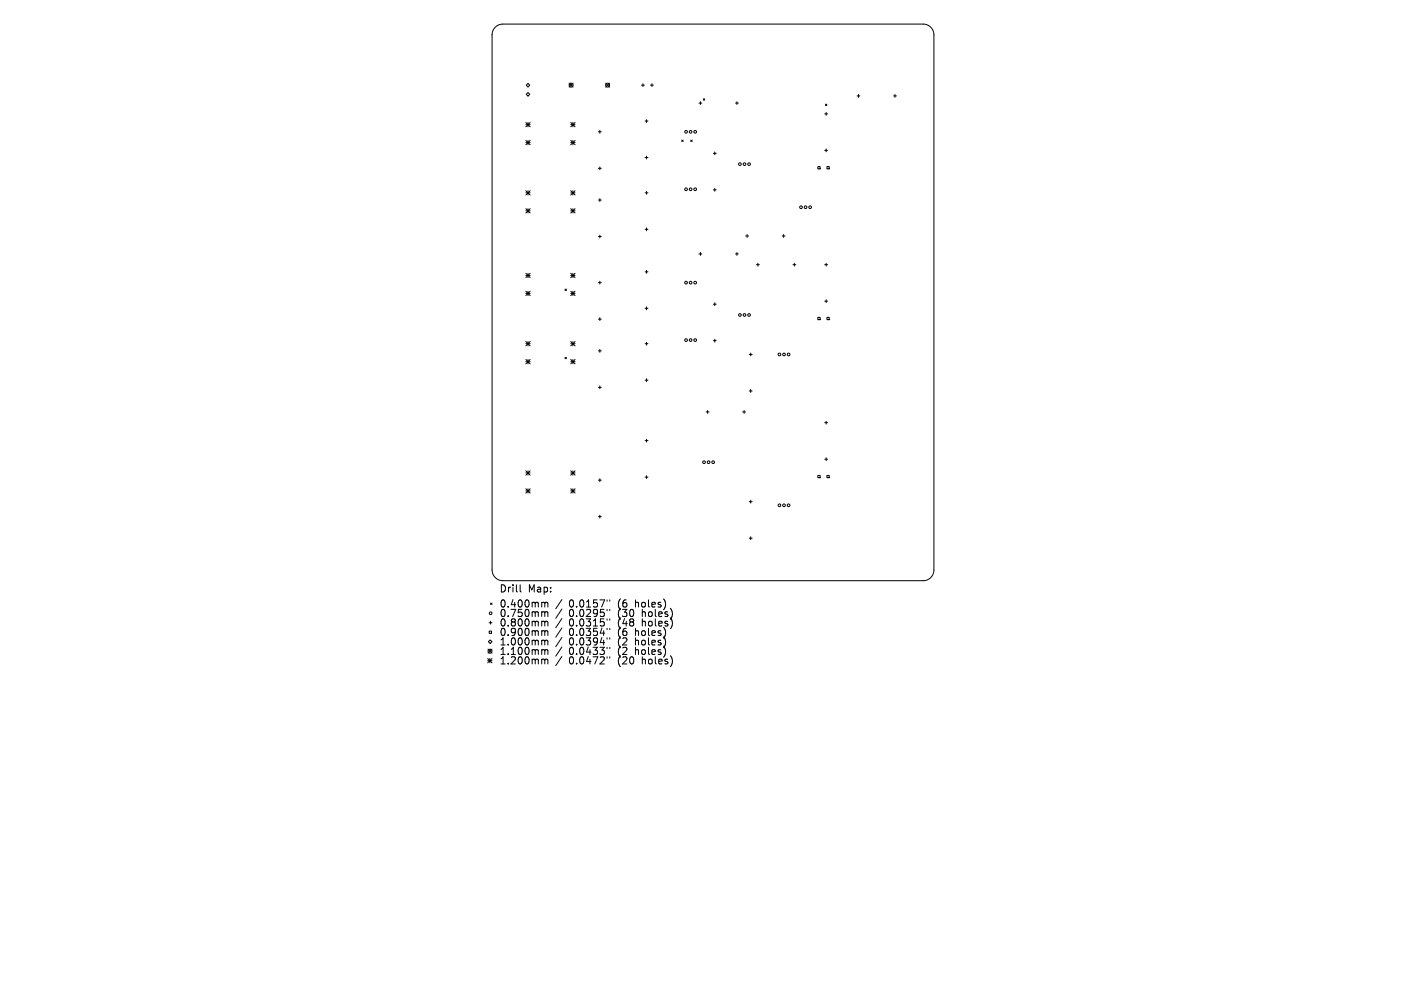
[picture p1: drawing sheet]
<svg xmlns="http://www.w3.org/2000/svg" width="297mm" height="210mm" viewBox="0 0 297 210" stroke-linecap="round" stroke-linejoin="round" font-family="sans-serif">
<defs><g id="words">
<g font-size="2.1">
<text x="104" y="123.6">Drill</text>
<text x="110" y="123.6">Map:</text>
<text x="104" y="126.8">0.400mm</text>
<text x="104" y="128.7">0.750mm</text>
<text x="104" y="130.7">0.800mm</text>
<text x="118.5" y="126.8">0.0157&quot;</text>
<text x="118.5" y="128.7">0.0295&quot;</text>
<text x="118.5" y="130.7">0.0315&quot;</text>
<text x="128.8" y="126.8">(6</text>
<text x="128.8" y="128.7">(30</text>
<text x="128.8" y="130.7">(48</text>
<text x="132.5" y="126.8">holes)</text>
<text x="133.9" y="128.7">holes)</text>
<text x="133.9" y="130.7">holes)</text>
<text x="104" y="132.7">0.900mm</text>
<text x="104" y="134.7">1.000mm</text>
<text x="104" y="136.6">1.100mm</text>
<text x="118.5" y="132.7">0.0354&quot;</text>
<text x="118.5" y="134.7">0.0394&quot;</text>
<text x="118.5" y="136.6">0.0433&quot;</text>
<text x="128.8" y="132.7">(6</text>
<text x="128.8" y="134.7">(2</text>
<text x="128.8" y="136.6">(2</text>
<text x="132.5" y="132.7">holes)</text>
<text x="132.5" y="134.7">holes)</text>
<text x="132.5" y="136.6">holes)</text>
<text x="104" y="138.6">1.200mm</text>
<text x="118.5" y="138.6">0.0472&quot;</text>
<text x="128.8" y="138.6">(20</text>
<text x="133.9" y="138.6">holes)</text>
</g>
</g></defs>
<g fill="none" stroke="#000" stroke-width=".21">
<path d="M103.1 5.7l.7-.5 .9-.2h87.6a2.25 2.25 0 0 1 2.2 2.3v111.4a2.25 2.25 0 0 1-2.2 2.3h-87.6a2.25 2.25 0 0 1-2.2-2.3v-111.4l.1-.8zM109.6 17.7l.4-.3 .3 .3-.3 .4zM109.6 19.6l.4-.3 .3 .3-.3 .4zM118.5 17.3l.9 .8M119.4 17.3l-.9 .8M126.1 17.3l.9 .8M127 17.3l-.9 .8M133.6 17.7h.6M133.9 17.4v.6M135.5 17.7h.6M135.8 17.4v.6M178.5 20h.6"/>
<path d="M178.8 19.7v.6M186.1 20h.6M186.4 19.7v.6M109.5 25.5l.9 .9M109.5 26h.9M109.5 29.3l.9 .9M109.5 29.7h.9M109.5 39.7l.9 .9M110 25.5v.9M110 29.3v.9M110 39.7v.9M110.4 25.5l-.9 .9"/>
<path d="M110.4 29.3l-.9 .9M110.4 39.7l-.9 .9M118.9 26h.9M118.9 29.7h.9M118.9 25.5l.9 .9M118.9 29.3l.9 .9M118.9 39.7l.9 .9M119.3 25.5v.9M119.3 29.3v.9M119.3 39.7v.9M119.8 25.5l-.9 .9M119.8 29.3l-.9 .9"/>
<path d="M119.8 39.7l-.9 .9M124.6 27.5h.6M124.6 35.1h.6M124.9 27.2v.6M124.9 34.8v.6M134.4 25.2h.6M134.4 32.8h.6M134.7 24.9v.6M134.7 32.5v.6M134.7 39.9v.6M142 29.2l.3 .3M142.3 29.2l-.3 .3"/>
<path d="M143.9 29.2l.3 .3M144.2 29.2l-.3 .3M145.6 21.5h.6M145.9 21.2v.6M146.5 20.6l.3 .3M146.8 20.6l-.3 .3M148.6 32h.6M148.6 39.6h.6M148.9 31.7v.6M148.9 39.3v.6M153.2 21.5h.6M153.5 21.2v.6"/>
<path d="M170.3 34.7h.5v.5h-.5zM171.8 23.7h.6M171.8 31.3h.6M171.9 21.7l.3 .3M172.1 23.4v.6M172.1 31v.6M172.2 21.7l-.3 .3M172.2 34.7h.5v.5h-.5zM109.5 40.2h.9M109.5 43.5l.9 .9M109.5 43.9h.9M109.5 56.9l.9 .9"/>
<path d="M109.5 57.4h.9M110 43.5v.9M110 56.9v.9M110.4 56.9l-.9 .9M110.4 43.5l-.9 .9M118.9 40.2h.9M118.9 43.9h.9M118.9 57.4h.9M118.9 43.5l.9 .9M118.9 56.9l.9 .9M119.3 43.5v.9M119.3 56.9v.9"/>
<path d="M119.8 43.5l-.9 .9M119.8 56.9l-.9 .9M124.6 41.7h.6M124.6 49.3h.6M124.6 58.9h.6M124.9 41.4v.6M124.9 49v.6M124.9 58.6v.6M134.4 40.2h.6M134.4 47.8h.6M134.4 56.6h.6M134.7 47.5v.6"/>
<path d="M134.7 56.3v.6M145.6 52.9h.6M145.9 52.6v.6M153.2 52.9h.6M153.5 52.6v.6M155.3 49.2h.6M155.6 48.9v.6M157.6 55.1h.6M157.9 54.8v.6M162.9 49.2h.6M163.2 48.9v.6M165.2 55.1h.6"/>
<path d="M165.5 54.8v.6M171.8 55.1h.6M172.1 54.8v.6M109.5 71.6h.9M109.5 60.7l.9 .9M109.5 61.1h.9M109.5 71.2l.9 .9M109.5 74.9l.9 .9M109.5 75.3h.9M110 60.7v.9M110 71.2v.9M110 74.9v.9"/>
<path d="M110.4 60.7l-.9 .9M110.4 71.2l-.9 .9M110.4 74.9l-.9 .9M117.7 60.2l.3 .3M117.7 74.4l.3 .3M118 60.2l-.3 .3M118 74.4l-.3 .3M118.9 71.6h.9M118.9 61.1h.9M118.9 75.3h.9M118.9 60.7l.9 .9M118.9 71.2l.9 .9"/>
<path d="M118.9 74.9l.9 .9M119.3 60.7v.9M119.3 71.2v.9M119.3 74.9v.9M119.8 60.7l-.9 .9M119.8 71.2l-.9 .9M119.8 74.9l-.9 .9M124.6 66.5h.6M124.6 73.1h.6M124.9 66.2v.6M124.9 72.8v.6M134.4 64.2h.6"/>
<path d="M134.4 71.6h.6M134.4 79.2h.6M134.7 63.9v.6M134.7 71.3v.6M134.7 78.9v.6M148.6 63.4h.6M148.6 71h.6M148.9 63.1v.6M148.9 70.7v.6M156.1 73.9h.6M156.4 73.6v.5M170.3 66.1h.5v.5h-.5z"/>
<path d="M171.8 62.7h.6M172.1 62.4v.6M172.2 66.1h.5v.5h-.5zM109.5 98.1l.9 .9M109.5 98.5h.9M110 98.1v.9M110.4 98.1l-.9 .9M118.9 98.5h.9M118.9 98.1l.9 .9M119.3 98.1v.9M119.8 98.1l-.9 .9M124.6 80.7h.6"/>
<path d="M124.9 80.4v.6M124.9 99.7v.6M134.4 91.8h.6M134.4 99.4h.6M134.7 91.5v.6M134.7 99.1v.6M147.1 85.8h.6M147.4 85.5v.6M154.7 85.8h.6M155 85.5v.6M156.1 81.5h.6M156.4 81.2v.6"/>
<path d="M170.3 99.1h.5v.4h-.5zM171.8 88.1h.6M171.8 95.7h.6M172.1 87.8v.6M172.1 95.4v.6M172.2 99.1h.5v.4h-.5zM109.5 101.8l.9 .9M109.5 102.3h.9M110 101.8v.9M110.4 101.8l-.9 .9M118.9 102.3h.9M118.9 101.8l.9 .9"/>
<path d="M119.3 101.8v.9M119.8 101.8l-.9 .9M124.6 100h.6M124.6 107.6h.6M124.9 107.3v.6M156.1 104.5h.6M156.1 112.1h.6M156.4 104.2v.6M156.4 111.8v.6M101.6 137.2l.9 .9M101.6 137.6h.9M101.6 135.3l.9 .8"/>
<path d="M101.9 129.7h.6M101.9 131.5h.5v.5h-.5zM102 137.2v.9M102.1 133.3l.4 .4-.4 .4-.4-.4zM102.2 125.6l.3 .3M102.2 129.4v.6M102.5 125.6l-.3 .3M102.5 135.3l-.9 .8M102.5 137.2l-.9 .9M108.3 121.8v1.3l.3 .2M113 125.5l.5 .2M113 127.5l.5 .2"/>
<path d="M113 129.4l.5 .2M113 131.4l.5 .2M113 133.4l.5 .2M113 135.4l.5 .2M113 137.3l.5 .2M113.5 125.7l.2-.2 .3 .1 .1 .9M113.5 125.7v.8M113.5 127.7v.8M113.5 129.6v.8M113.5 131.6v.8M113.5 133.6v.8M113.5 135.6v.8"/>
<path d="M113.5 137.5v.8M113.5 127.7l.2-.2h.3l.1 1M113.5 129.6l.2-.2 .3 .1 .1 .9M113.5 131.6l.2-.2 .3 .1 .1 .9M113.5 133.6l.2-.2 .3 .1 .1 .9M113.5 135.6l.2-.2h.3l.1 1M113.5 137.5l.2-.2 .3 .1 .1 .9M117 124.9l-1.2 1.9M117 126.9l-1.2 1.9M117 128.9l-1.2 1.9M117 130.8l-1.2 2M117 132.8l-1.2 1.9"/>
<path d="M117 134.8l-1.2 1.9M117 136.8l-1.2 1.9M126.4 125v.3M126.4 127v.2M126.4 128.9v.3M126.4 130.9v.3M126.4 132.9v.3M126.4 134.9v.2M126.4 136.8v.3M127 125v.3M127 127v.2M127 128.9v.3"/>
<path d="M127 130.9v.3M127 132.9v.3M127 134.9v.2M127 136.8v.3"/>
<circle cx="118.9" cy="17.7" r=".41"/>
<circle cx="126.5" cy="17.7" r=".41"/>
<circle cx="142.9" cy="39.4" r=".28"/>
<circle cx="142.9" cy="27.5" r=".28"/>
<circle cx="143.8" cy="27.5" r=".28"/>
<circle cx="143.8" cy="39.4" r=".28"/>
<circle cx="144.8" cy="39.4" r=".28"/>
<circle cx="144.8" cy="27.5" r=".28"/>
<circle cx="154.1" cy="34.2" r=".28"/>
<circle cx="155.1" cy="34.2" r=".28"/>
<circle cx="156" cy="34.2" r=".28"/>
<circle cx="142.9" cy="58.9" r=".28"/>
<circle cx="143.8" cy="58.9" r=".28"/>
<circle cx="144.8" cy="58.9" r=".28"/>
<circle cx="166.8" cy="43.2" r=".28"/>
<circle cx="167.8" cy="43.2" r=".28"/>
<circle cx="168.7" cy="43.2" r=".28"/>
<circle cx="142.9" cy="70.9" r=".28"/>
<circle cx="143.8" cy="70.9" r=".28"/>
<circle cx="144.8" cy="70.9" r=".28"/>
<circle cx="154.1" cy="65.6" r=".28"/>
<circle cx="155.1" cy="65.6" r=".28"/>
<circle cx="156" cy="65.6" r=".28"/>
<circle cx="162.3" cy="73.9" r=".28"/>
<circle cx="163.3" cy="73.9" r=".28"/>
<circle cx="164.2" cy="73.9" r=".28"/>
<circle cx="146.6" cy="96.3" r=".28"/>
<circle cx="147.6" cy="96.3" r=".28"/>
<circle cx="148.5" cy="96.3" r=".28"/>
<circle cx="162.3" cy="105.3" r=".28"/>
<circle cx="163.3" cy="105.3" r=".28"/>
<circle cx="164.2" cy="105.3" r=".28"/>
<circle cx="102.1" cy="135.7" r=".41"/>
<circle cx="102.2" cy="127.8" r=".28"/>
</g>
<use href="#words"/>
</svg>
